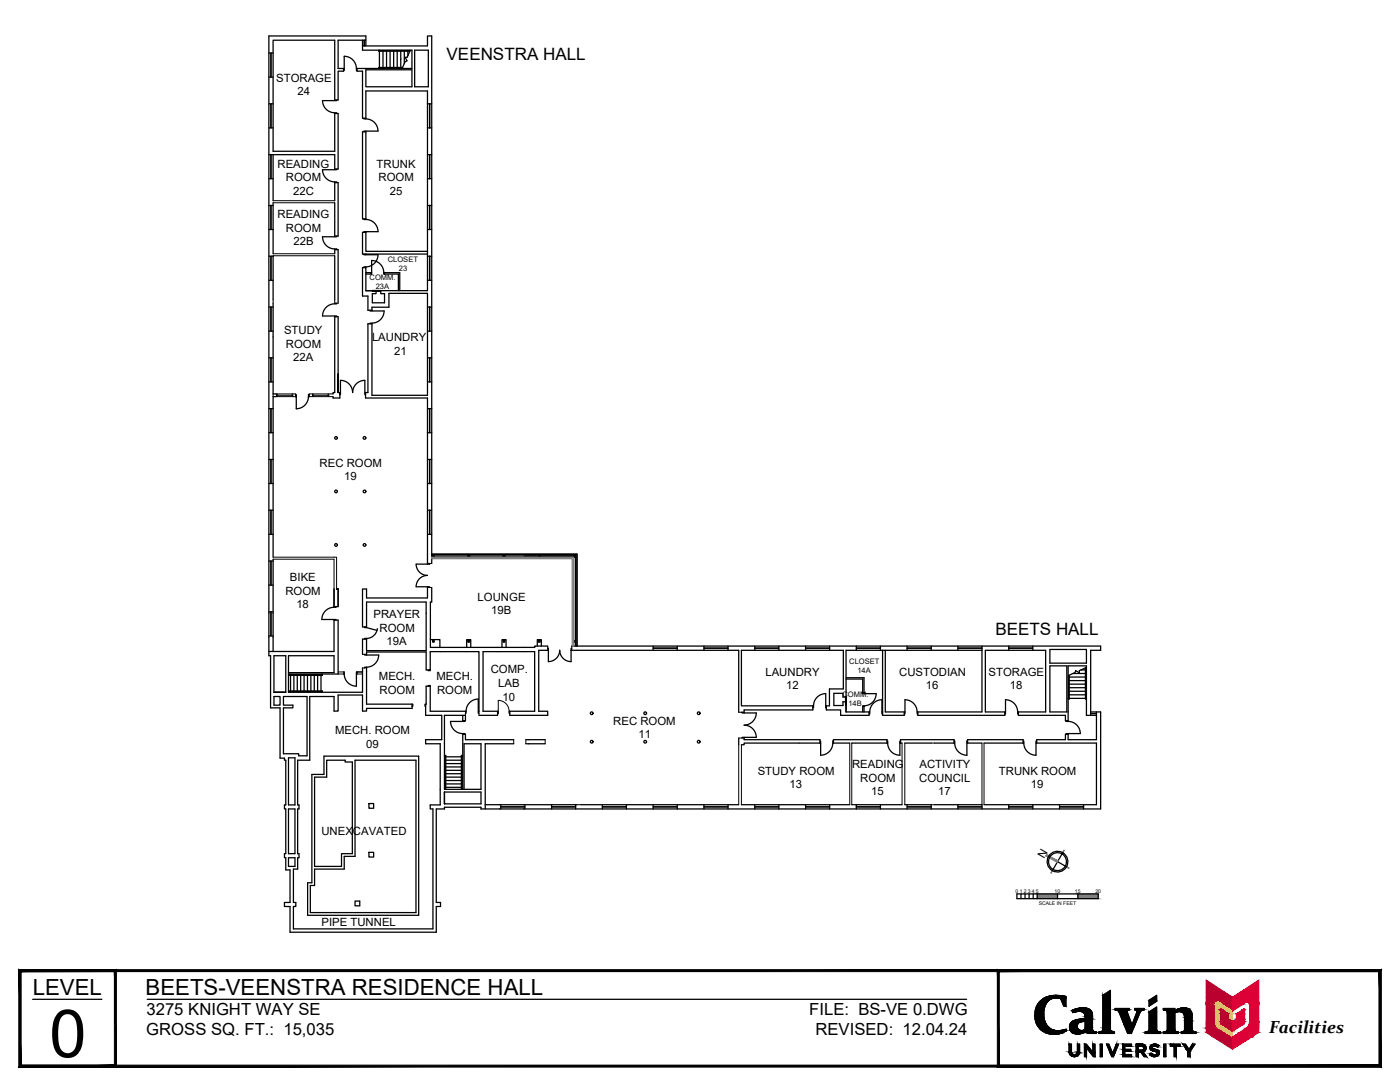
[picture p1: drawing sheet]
<svg xmlns="http://www.w3.org/2000/svg" width="279mm" height="216mm" viewBox="0 0 279 216" stroke-linecap="round" stroke-linejoin="round" font-family="sans-serif">
<defs><g id="words">
<text font-size="13.3" x="9.9" y="211">0</text>
<g font-size="4.4">
<text x="6.5" y="198.5">LEVEL</text>
<text x="29.1" y="198.5">BEETS-VEENSTRA RESIDENCE HALL</text>
</g>
<text font-size="3.5" x="253.3" y="206.2">Facilities</text>
<g font-size="3.4">
<text x="89.1" y="11.9">VEENSTRA HALL</text>
<text x="198.7" y="126.7">BEETS HALL</text>
</g>
<g font-size="3.3">
<text x="29.2" y="202.5">3275 KNIGHT WAY SE</text>
<text x="161.5" y="202.5">FILE: BS-VE 0.DWG</text>
<text x="29.2" y="206.6">GROSS SQ. FT.: 15,035</text>
<text x="162.8" y="206.6">REVISED: 12.04.24</text>
</g>
<g font-size="2.3">
<text x="55.1" y="16.3">STORAGE</text>
<text x="59.4" y="19">24</text>
<text x="55.4" y="33.5">READING</text>
<text x="75.2" y="33.5">TRUNK</text>
<text x="57" y="36.2">ROOM</text>
<text x="58.5" y="38.9">22C</text>
<text x="75.6" y="36.2">ROOM</text>
<text x="77.8" y="38.9">25</text>
<text x="55.4" y="43.5">READING</text>
<text x="57" y="46.2">ROOM</text>
<text x="58.6" y="48.9">22B</text>
<text x="56.7" y="66.7">STUDY</text>
<text x="57" y="69.4">ROOM</text>
<text x="74.2" y="68">LAUNDRY</text>
<text x="78.6" y="70.7">21</text>
<text x="58.5" y="72.1">22A</text>
<text x="63.8" y="93.2">REC ROOM</text>
<text x="68.7" y="95.9">19</text>
<text x="56.9" y="118.6">ROOM</text>
<text x="57.9" y="115.9">BIKE</text>
<text x="95.3" y="119.9">LOUNGE</text>
<text x="59.1" y="121.3">18</text>
<text x="74.5" y="123.3">PRAYER</text>
<text x="98.1" y="122.6">19B</text>
<text x="75.7" y="126.1">ROOM</text>
<text x="77.1" y="128.8">19A</text>
<text x="75.6" y="135.7">MECH.</text>
<text x="87.1" y="135.7">MECH.</text>
<text x="97.9" y="134.4">COMP.</text>
<text x="99.4" y="137.1">LAB</text>
<text x="152.8" y="134.8">LAUNDRY</text>
<text x="156.9" y="137.5">12</text>
<text x="179.5" y="134.8">CUSTODIAN</text>
<text x="184.8" y="137.5">16</text>
<text x="197.3" y="134.8">STORAGE</text>
<text x="201.5" y="137.5">18</text>
<text x="75.7" y="138.5">ROOM</text>
<text x="87.2" y="138.5">ROOM</text>
<text x="100.3" y="139.8">10</text>
<text x="66.9" y="146.5">MECH. ROOM</text>
<text x="73.1" y="149.3">09</text>
<text x="122.4" y="144.6">REC ROOM</text>
<text x="127.5" y="147.3">11</text>
<text x="151.2" y="154.6">STUDY ROOM</text>
<text x="170" y="153.2">READING</text>
<text x="171.7" y="156">ROOM</text>
<text x="183.5" y="156">COUNCIL</text>
<text x="183.5" y="153.3">ACTIVITY</text>
<text x="199.3" y="154.6">TRUNK ROOM</text>
<text x="157.5" y="157.3">13</text>
<text x="173.9" y="158.7">15</text>
<text x="187.3" y="158.7">17</text>
<text x="205.7" y="157.3">19</text>
<text x="64.1" y="166.6">UNEXCAVATED</text>
<text x="208.4" y="171.3" transform="rotate(-60 208.4 171.3)">N</text>
<text x="64.2" y="184.7">PIPE TUNNEL</text>
</g>
<g font-size="1.5">
<text x="77.4" y="52.2">CLOSET</text>
<text x="73.8" y="56">COMM.</text>
<text x="75" y="57.8">23A</text>
<text x="79.6" y="54">23</text>
<text x="169.5" y="132.4">CLOSET</text>
<text x="171.1" y="134.2">14A</text>
<text x="168.1" y="139.1">COMM.</text>
<text x="169.3" y="140.9">14B</text>
</g>
<g font-size="1">
<text x="202.7" y="178.2">0</text>
<text x="203.5" y="178.2">1</text>
<text x="204.3" y="178.2">2</text>
<text x="205.1" y="178.2">3</text>
<text x="205.9" y="178.2">4</text>
<text x="206.7" y="178.2">5</text>
<text x="210.5" y="178.2">10</text>
<text x="214.5" y="178.2">15</text>
<text x="218.6" y="178.2">20</text>
<text x="207.3" y="180.6">SCALE IN FEET</text>
</g>
<g font-size=".3" fill="#808080">
<text x="91.7" y="111.5">RADIANT HEAT</text>
<text x="99" y="111.5">RADIANT HEAT</text>
<text x="106.9" y="111.5">RADIANT HEAT</text>
<text x="114.2" y="119" transform="rotate(90 114.2 119)">RADIANT HEAT</text>
</g>
</g></defs>
<!-- layer: 0 -->
<g fill="none" stroke="#000" stroke-width=".25">
<path d="M202.9 178.4h16.3v.9h-16.3zM203.8 178.4v.9M204.6 178.4v.9M205.4 178.4v.9M206.2 178.4v.9M207 178.4v.9M211.1 171.9l1.8 1.1M211.1 178.4v.9M212.1 170.1l-2.1 3.6M215.1 178.4v.9"/>
<circle cx="211" cy="171.9" r="2.07"/>
<circle cx="211" cy="171.9" r="1.79"/>
</g>
<g fill="#808080" stroke="#808080" stroke-width=".2">
<path d="M208.7 170.8l2.3 1.3 .1-.3zM208.9 170.5l2.2 1.3-2.4-1z"/>
<path d="M212.3 169.6l-.2 .6zM212.3 169.6l-.2 .6z"/>
<path d="M212.9 172.9l.4 .3zM212.8 173l.5 .2z"/>
<path d="M210 173.7l-.2 .5zM210 173.7l-.2 .5z"/>
<path d="M215.1 178.4l4.1 .9v-.9zM215.1 178.4l4.1 .9h-4.1z"/>
<path d="M207 178.4l4.1 .9v-.9zM207 178.4l4.1 .9h-4.1z"/>
</g>
<!-- layer: A-WALL-FULL -->
<g fill="none" stroke="#000" stroke-width=".25">
<path d="M53.7 10.6h.8M53.7 15.4h.8M54.1 10.6v4.8M67.2 19.9v.2h-2.8a2.43 2.43 0 0 0 2.4 2.4M68.6 13.7v.5h-1.1v5.7h-.7M68.6 13.7h.1v.4h-.1M71.1 13.7a2.43 2.43 0 0 0-2.4-2.5v2.5M71.3 13.7h-.2v.4h.2M71.3 13.7v.5h1v9.4h.7M72.3 9.2h13v-2h.9v105.2M72.3 8v2h9.9v3.7h-10.9M72.7 8v1.2"/>
<path d="M73 13.9h9.2v3.4h-9.2zM73 9.2v-2h-19.3v123.6h.3v10.4h1.9v10.1h.9v.4h.2v8.9h-.2v.8h.2v8.9h-.2v.9h.2v2.4h.9v6.5h-1.1v.8h1.1v5.1h29.2v-5.1h.8v-.8h-.8v-18.7h1.6v-.3h7.3v.3h123.7v-19.3h-2M73 8h-5.5v5.7h1.1M75.6 10v.2h6.2M75.7 10l6.2 .1M75.7 10.2v3.3M76.4 10.2v3.3M77.1 10.2v3.3M77.9 10.2v3.3M78.6 10.2v3.3M79.3 10.2v3.3M80 10.2v3.3"/>
<path d="M80.3 13.6l-4.6 .1M80.3 13.5h-4.7v.2M80.7 10.2v2.5M81.4 10.2v.9M81.9 10l-.6 1.4h-.5l.5 .7-.4 .2-.6 1.3M82.8 10h2.7v7.3h-2.7zM53.7 30.9h13.1v3M53.7 20.7h.8M53.7 25.5h.8M53.7 35.7h.8M54.1 20.7v4.8M54.1 30.9v4.8"/>
<path d="M54.5 30.9v9.1M66.8 20.1v-12.1h-12.3v22.2h12.3v-7.6M66.8 22.6v-.1h.4v.1M66.8 36.4v-.1h.4v.1M66.8 22.6h.7v11.1h-.7M66.8 36.4h.7v10.7h-.7M66.8 36.4v3.6M67.2 33.7v.2h-2.8a2.43 2.43 0 0 0 2.4 2.4M72.6 26.3v-.1h.4v.1M72.6 23.6v.1h.4v-.1M73 23.7a2.43 2.43 0 0 1 2.4 2.5h-2.4M73 23.6v-5.4h12.3v39.8h-9.3v.6h.7v1.8h-2.4v-1.8h.7v-.6h-2v-4.6h-.7v5.7h1.1v2.8h.8"/>
<path d="M73 26.3h-.7v17.4h.7M73 26.3v17.4M85.3 30.9h.9M85.3 20.7h.9M85.3 25.5h.9M85.3 35.7h.9M85.7 20.7v4.8M85.7 30.9v4.8M85.8 20.7v4.8M85.8 30.9v4.8M53.7 41h.8M53.7 45.8h.8"/>
<path d="M53.7 51.1h.8M53.7 55.9h.8M54.1 41v4.8M54.1 51.1v4.8M54.5 40.5v10.1M54.5 51v8.8M66.8 47.1v.1h-2.4a2.43 2.43 0 0 0 2.4 2.5M66.8 49.8v-.1h.4v.1M66.8 49.8h.7v10.7M66.8 40.5v6.6M66.8 49.8v.8M66.8 51v8.8"/>
<path d="M67.2 47.1v.1h-.4M72.6 46.4v-.2h.4v.2M72.6 43.7v.1h.4v-.1M72.6 50.7v.1h.4v-.1M72.6 53.4v-.1h.4v.1M73 43.8a2.43 2.43 0 0 1 2.4 2.4M73 46.4v3.8h12.3M73 50.8h2.4a2.43 2.43 0 0 1-2.4 2.5M73 46.4h-.7v4.3h13M73 46.2h2.4M73 58h1.3M74 54.4v.3"/>
<path d="M74.2 52a2.43 2.43 0 0 1 2.4 2.4M74.2 54.4v.3h-1.2M74.2 52v2.4h-1.2M74.3 58h1.6v.1h-1.6zM76.7 54.4v.3M79.5 58v-3.3h-2.9v-.3h3.2v3.6M85.3 41h.9M85.3 45.8h.9M85.3 51.1h.9M85.3 55.9h.9M85.7 41v4.8M85.7 51.1v4.8"/>
<path d="M85.8 41v4.8M85.8 51.1v4.8M53.7 61.3h.8M53.7 66.1h.8M53.7 71.4h.8M53.7 76.2h.8M54.1 61.3v4.8M54.1 71.4v4.8M54.5 60.5v18.1h.5M55 79.1h-.5v32.1M59 78.7h.1v.4h-.1h.1v2.5a2.45 2.45 0 0 0 2.5-2.5h.1h-.1v-.4h.1M66.8 60.6a2.43 2.43 0 0 0-2.4 2.5h2.4"/>
<path d="M66.8 60.5v.1h.4v-.1M66.8 63.2v-.1h.4v.1M67.5 74.6v3.7v-15.1h-.7v15.1h-.3v.3M67.5 78.3h.3v1.1h-1.3v-.3M67.8 78.3h.1v.4h-.1M70.4 78.3a2.43 2.43 0 0 0-2.5-2.4v2.4M70.4 78.3a2.43 2.43 0 0 1 2.4-2.4v2.4M73 78.3h-.2v.4h.2M73 78.3v1.1h12.3v33.2M73.8 61.9v.2h.4v-.2M73.8 64.6v-.1h.4v.1M74.2 61.9v-.6h3.4v-2.8h7.7v20.4h-11.1v-14.3"/>
<path d="M74.2 64.6h-.8v13.7h-.4M74.2 62.1h2.5M76.7 62a2.43 2.43 0 0 1-2.5 2.5M85.3 61.3h.9M85.3 66.1h.9M85.3 71.4h.9M85.3 76.2h.9M85.7 61.3v4.8M85.7 71.4v4.8M85.8 61.3v4.8M85.8 71.4v4.8M53.7 81.5h.8"/>
<path d="M53.7 86.3h.8M53.7 91.7h.8M53.7 96.5h.8M54.1 81.5v4.8M54.1 91.7v4.8M85.3 81.5h.9M85.3 86.3h.9M85.3 91.7h.9M85.3 96.5h.9M85.7 81.5v4.8M85.7 91.7v4.8M85.8 81.5v4.8"/>
<path d="M85.8 91.7v4.8M53.7 101.8h.8M53.7 106.6h.8M53.7 112h.8M53.7 116.8h.8M54.1 101.8v4.8M54.1 112v4.8M54.5 111.6v18.4M66.7 117.5v3.5M67.2 117.5h.3h-.3M67.5 117.5v3.5h-.8M85.3 117.2v-.1h.4v.1"/>
<path d="M85.3 101.8h.9M85.3 106.6h.9M85.7 112.4v.2h-2.7a2.26 2.26 0 0 0 2.3 2.2 2.24 2.24 0 0 0-2.2 2.3h2.2v2.2h-12.1v-1.8h-.9v7.6h.9v-5h11.8v9.7h-11.8v-2.3M85.7 101.8v4.8M85.8 101.8v4.8M86.2 117.2v2.9h-.3v9.1h20.8v-.3h2.6M86.2 110.9h28.7v18M86.2 110.5h28.9v18.4M86.2 110.7h28.9M53.7 122.1h.8M53.7 126.9h.8M54.1 122.1v4.8"/>
<path d="M54.7 138.1h2.3h-2.3M54.7 139h1.2v1.7h-1.2zM54.7 138.1v-7.3h2.3v7.3M56.6 139h4.7v11.8h-1.7v-.4h-3v-9.2h1.9v-.5h-1.9zM57.6 138h6.6v.1M57.6 137.9h6.7v.2M58 134.8v3.1M58.7 134.8v3.1M59.3 134.8v3.1M60 134.8v3.1M60.7 134.8v3.1M61.4 134.8v3.1"/>
<path d="M62 134.8v3.1M62.7 134.8v3.1M63.4 134.8v3.1M64.1 134.8v3.1M64.2 134.5v.1h-6.6M64.2 123.6h2.5M64.3 134.5v.3h-6.7M66.7 121.2a2.43 2.43 0 0 0-2.5 2.4M66.7 123.7v-.1h.4v.1M66.7 121v.2h.4v-.2M66.7 123.7v6.3h-13M66.7 123.7h.8v10.8h-9.9"/>
<path d="M68.6 134.1h.1v.4h-.1M68.7 134.5a2.43 2.43 0 0 0 2.4 2.4v-2.4M71.3 134.1h-.2v.4h.2M72.3 133.3v4.8h-14.7v-7.3h9.1v3.4h-9.1M72.7 125.1v.1h.5v-.1M72.7 127.5v-.1h.5v.1M72.7 130.6v.1h.5v-.1M72.7 133.3v-.2h.5v.2M73.2 127.5h-.9v3.1M73.2 125.2l2 .6M75.3 125.4a2.16 2.16 0 0 1-2.2 2M85.4 133.7v.1h.5v-.1"/>
<path d="M85.4 136.9v-.1h.5v.1M85.9 136.9h-.9l-.1 5.8h3.3v4.9h-3.3v.8h3v12.2h-2v.8h.5v23.9h-27.8v-4.4h.4v-.8h-.4v-6.7h.8v-2.2h.3v-.9h-.3v-8.9h.3v-.8h-.3v-8.9h2.4v-12.7h4.9v2.9h.8v-3.2h4.8v3.2h.9v-.5h9v-.9h-9v-7.4a2.45 2.45 0 0 0 2.4-2.4h-2.4v-.6h11.8v3.6h.9v-3.7h9.7v11.9h-.1v.4h.1M85.9 136.9v5h7.1v.4h-.1M85.9 127.6h1.9v1.6M93.1 129.2v-1.6h.8v1.6M100.2 129.2v-1.6h.8v1.6M107.2 128.9v-1.3h.8v1.3M109.3 129.3h.1v2.7M109.4 132a2.26 2.26 0 0 0 2.3-2.2 2.28 2.28 0 0 0 2.3 2.2v-2.2h33.4v12.3M109.4 129.8h-1.9v12.1h1.8v.8h-7.6v-.8M114.1 129.3h-.1v.5h.1M114.1 128.9h105.6v.9h-2v12.9"/>
<path d="M130.4 129.3h4.8M130.4 128.9v.9M135.2 128.9v.9M140.5 129.3h4.8M140.5 128.9v.9M145.3 128.9v.9M150.6 129.3h4.8M150.6 128.9v.9M155.4 128.9v.9M160.8 129.3h4.8M160.8 128.9v.9M165.6 128.9v.9"/>
<path d="M168.8 139.1h.1v1.7h-.1zM168.9 135.5h3.3v2.8M168.9 135.2h3.5v3.1M170.9 129.3h4.8M170.9 128.9v.9M172.4 138.3v.1h2.5a2.43 2.43 0 0 1-2.5 2.4M172.4 138.3h-.2v.1h.2M175.7 128.9v.9M176.1 129.8v12.9h4.4v-.6M176.7 129.8v12.3h3.8M181 129.3h4.8M181 128.9v.9"/>
<path d="M185.8 128.9v.9M191.2 129.3h4.8M191.2 128.9v.9M196 129.8h-27.2v9.3h-.6v-.8h-1.8v2.5h1.8v-.8h.6v2.1h4.6M196 128.9v13.2h-12.8M201.3 129.3h4.8M201.3 128.9v.9M206.1 128.9v.9M209.5 132.9h3.4v9.2h-3.4zM209.5 129.6h7.3v2.7h-7.3zM213.2 134.8v4.6M213.4 134.7v4.8h-.2"/>
<path d="M213.4 135.1h3.2M213.4 135.8h3.2M213.4 136.5h3.2M213.4 137.2h3.2M213.4 137.9h3.2M213.4 138.6h3.2M213.4 139.4h3.2M214.2 134.4h2.4M215.7 133.7h.9M216.6 133.3v6.2h.2M216.8 133.2v6.2M216.8 133.2l-1.4 .6v.5l-.7-.5-.2 .4-1.3 .6"/>
<path d="M57.6 151.2h1.3v9.4h-1.3zM64.7 150.9h18.9v31.7h-22.2v-6.5h.8v-21.6h2.5zM65.2 151.7h3.7v.4h1.4v18.2h-2.1v2.6h-5.4v-17.8h2.4zM70.9 151.7h12.1v30.4h-21.1v-5.4h.9v-3.3h5.9v-2.5h2.2zM82.2 140.5h.2v.4h-.2M84.9 140.5h-.1v.4h.1M88.7 150.9h.1v6.6M88.7 158h7.3v2.4h-7.3v-2.4v2.4M88.7 150.7h.3v6.8M89 151.7h3.1M89 155.1h3.1M89 152.4h3.1"/>
<path d="M89 151h3.1M89 154.4h3.1M89 153h3.1M89 153.7h3.1M89 157.1h3.1M89 155.7h3.1M89 156.4h3.1M92.4 144l-2.5-.1a2.43 2.43 0 0 0 2.4 2.5M92.4 150.9h-.2v6.6M92.4 143.8h.5v-1.1h-4.2v14.8h7.3v-9.1h-3.4v9.1M92.4 142.7v1.3M92.4 146.5v11"/>
<path d="M92.4 150.7h-.3v6.8M92.8 143.8v.2h-.4M92.8 146.5v-.1h-.4v.1h.5v1.1h9.6M93 141.9a2.43 2.43 0 0 1 2.4-2.4l.1 2.4M99.3 141.9h.1v.4h-.1M99.3 141.9h-2.9v-11.9h10.3v11.9h-5M99.3 141.9v.8h-3.7M101.7 141.9h-.1v.4h.1M102.5 148.4h-5.7v13M104.9 147.6h3.9M104.9 148.4h3.9M147.4 147.3v1.3"/>
<path d="M148 142.1h.5M148.1 142.1v.2h.4v-.2M148.1 147.3v-.2h.4v.5h15.1v.7M148.5 142.3h2.4a2.43 2.43 0 0 1-2.4 2.4 2.45 2.45 0 0 1 2.4 2.4h-2.4M159.3 148.3h-10.8v.3h-.5M159.6 148.3h4M162.2 140.8h-14.2v-11h20.3v7.7h-2.8v3.3h-.6v.9h2.9v1h5.6v-.6M162.2 140.8h.2v.4h-.2M162.2 140.8v.9h-13.7v.4M162.4 140.8a2.43 2.43 0 0 1 2.4-2.4v2.4M163.6 148.3h.2v2.4M163.6 147.9h.2v.4"/>
<path d="M164.9 140.8h-.1v.4h.1M166.2 148.3a2.43 2.43 0 0 1-2.4 2.4M166.3 147.9h-.1v.4h.1M166.3 148.3v-.7h10.7v.7M166.3 148.3h3.3M170 148.3h.2M170.6 148.3h6.4M172.2 140.8h.2v.2h-.2zM172.2 141v1.1M172.4 141v1.1M173.4 142.1h.2v.4h-.2M173.6 142.1a2.43 2.43 0 0 1 2.4-2.5v2.5"/>
<path d="M176.1 142.1h-.1v.4h.1M177 147.9h.2v.4h-.2M177.2 148.3a2.43 2.43 0 0 0 2.4 2.4M179.6 148.3h.4M179.6 148.3v2.4M179.7 147.9h-.1v.4M179.7 148.3v-.7h10.7v.7M180.5 142.1h.1v.4h-.1M180.6 148.3h5.2M183 142.1a2.43 2.43 0 0 0-2.4-2.5v2.5M183.2 142.1v.6h17.3v-.6h-3.9v-12.3h12.1v12.3h-5.5M183.2 142.1h-.2v.4h.2"/>
<path d="M186.5 148.3h3.9M190.4 147.9h.1v.4h-.1M190.5 148.3a2.43 2.43 0 0 0 2.5 2.4M193 148.3h3M193.1 147.9h-.1v2.8M193.1 148.3v-.7h11.1v.7M196.4 148.3h7.8M200.5 142.1h.2v.4h-.2M203.1 142.1a2.43 2.43 0 0 0-2.4-2.5v2.5M203.2 142.1h-.1v.4h.1M203.2 142.1v.6h9.4v1.1h.6M204.2 147.9h.1v.4h-.1"/>
<path d="M204.3 148.3a2.43 2.43 0 0 0 2.5 2.4M206.8 148.3v2.4M206.9 147.9h-.1v.4h.1M206.9 148.3h11.9v12.3h-22.4M212.8 146.5v-.1h.4v.1M212.8 143.8v.2h.4v-.2M213.2 143.9a2.43 2.43 0 0 1 2.4 2.5h-2.4M213.2 146.5h-.6v1.1h-5.7v.7M217.7 142.4h1.1M218.8 142.1v5.5h-5.6v-1.1M218.8 142.7h-2v-9.8h-3.6v10.9M57.6 161.4h1.3v8.9h-1.3z"/>
<path d="M57.6 171.2h1.3v1.7h-1.3zM70.9 179.8h.9v.9h-.9zM73.6 160.3h1v1h-1zM73.6 170.1h1v.9h-1zM96.8 160.6h18.4M99.9 161h4.8M99.9 160.6v.8M104.7 160.6v.8M110.1 161h4.8M110.1 160.6v.8M114.9 160.6v.8M116 160.6h31.4"/>
<path d="M120.2 161h4.8M120.2 160.6v.8M125 160.6v.8M130.4 161h4.8M130.4 160.6v.8M135.2 160.6v.8M140.5 161h4.8M140.5 160.6v.8M145.3 160.6v.8M148 160.6h11.3M150.6 161h4.8M150.6 160.6v.8"/>
<path d="M155.4 160.6v.8M159.6 160.6h10M160.8 161h4.8M160.8 160.6v.8M165.6 160.6v.8M170 160.6h.2M170.6 160.6h9.4M170.9 161h4.8M170.9 160.6v.8M175.7 160.6v.8M180.6 160.6h5.2v.8M181 161h4.8"/>
<path d="M181 160.6v.8M186.5 160.6h9.5v.8M191.2 161h4.8M191.2 160.6v.8M201.3 161h4.8M201.3 160.6v.8M206.1 160.6v.8M211.5 161h4.7M211.5 160.6v.8M216.2 160.6v.8"/>
<circle cx="67.1" cy="87.4" r=".27"/>
<circle cx="67.1" cy="98.1" r=".27"/>
<circle cx="72.7" cy="98.1" r=".27"/>
<circle cx="72.7" cy="87.4" r=".27"/>
<circle cx="67.1" cy="108.7" r=".27"/>
<circle cx="72.7" cy="108.7" r=".27"/>
<circle cx="118.1" cy="142.3" r=".27"/>
<circle cx="118.1" cy="148" r=".27"/>
<circle cx="128.8" cy="148" r=".27"/>
<circle cx="128.8" cy="142.3" r=".27"/>
<circle cx="139.4" cy="142.3" r=".27"/>
<circle cx="139.4" cy="148" r=".27"/>
</g>
<g fill="none" stroke="#000" stroke-width=".2">
<path d="M54.5 59.8v.7M54.5 50.6h12.3M54.5 51h12.3M54.5 40.5h12.3M54.5 40h12.3M66.8 59.8v.7h.7M54.5 78.6v.5M55 78.6h4v.5M55 79.1h4.1M55.2 78.6v.5M55.3 78.6v.5M55.3 78.9h3"/>
<path d="M58.3 78.6v.5M58.4 78.6v.5M61.6 79.1h4.9M62.4 78.6v.5M62.5 78.6v.5M62.5 78.9h3M65.5 78.6v.5M65.6 78.6v.5M66.5 78.6h-4.8v.5M54.5 111.2h12.7v6.3h.3M54.5 111.6h12.2v5.9M85.3 112.4h.9"/>
<path d="M85.3 117.2h.9M67.5 134.5h1.2M67.5 134.1h1.2M71.1 134.5h1.2M72.3 134.1h-1v.4M72.3 130.6h.9M73.2 133.3h-.9v.8h-1.2M109.3 128.9v.9M114.1 128.9v.9M92.9 141.9v.8M95.6 141.9v.8M101.6 141.9a2.16 2.16 0 0 0-2.2-2.1v2.1"/>
<path d="M102.5 147.6v.8M104.9 147.6v.8M108.8 147.6v.8M147.4 148.6v12M147.4 147.3h1.1M147.4 142.1h.6M148 148.6v12M159.3 148.3h.3M169.6 148.3v12.3M170 148.3v12.3M170.2 148.3h.4M180 148.3v12.3"/>
<path d="M180.6 148.3v12.3M185.8 148.3h.7M196 148.3v12.3M196.4 148.3v12.3M115.2 160.6h.8M159.3 160.6h.3M170.2 160.6h.4M185.8 160.6h.7"/>
</g>
<!-- layer: S-FNDN-WALL -->
<path d="M86.2 111.2h28.3v17.7" fill="none" stroke="#000" stroke-width=".25"/>
<!-- layer: S-COLS -->
<g fill="none" stroke="#000" stroke-width=".25">
<path d="M86.3 110.9h.4v.3h-.4M86.3 111h.4v.2h-.4zM93.3 110.9h.4v.3h-.4zM93.4 111h.3v.2h-.3M100.4 110.9h.4v.3h-.4zM100.4 111h.4v.2h-.4zM104.6 110.9h2.5M107.5 111h.3v.2h-.3zM107.8 110.9v.3h-.4v-.3h2.4M109.9 110.9h2.5M112.6 110.9h1.9M114.5 110.9h.4v.3h-.4z"/>
<path d="M114.5 111h.4v.2h-.4zM86.4 127.8h.2v.3h-.2zM93.4 127.8h.3v.3h-.3zM100.5 127.8h.2v.3h-.2zM107.5 127.8h.3v.3h-.3zM107.5 127.8h.2v.3h-.2zM114.5 127.8h.3v.3h-.3zM114.6 127.8h.2v.3h-.2z"/>
</g>
<!-- layer: M-HVAC -->
<path d="M86.2 111.2h28.3v17.7h-.3v-17.4h-28z" fill="none" stroke="#808080" stroke-width=".25"/>
<!-- layer: A-TITL -->
<g fill="#000" stroke="#000" stroke-width=".2">
<path d="M210.5 198.6h.3zM220.1 198.6l1.5-1v1zM229.3 199.6h1.5v.2zM229.3 199.6l1.5-1v1zM210 206.4h.8zM212.5 205.5h.3zM214.1 202h.2zM214.2 210.8h.5zM214.8 210.4h.5zM214.9 206.3h.5zM216 201.9h1.9zM216 201.1h.4z"/>
<path d="M216.7 206h2.1zM220 205.7h1.7zM220.1 205.6h1.5zM229.2 205.8h1.7zM229.2 205.7h1.7zM230.3 208.4h.4zM230.8 210h.5zM229.3 201.9l1.5-1v1zM234.5 201.7h3.1zM236.2 201.1h.3z"/>
<path d="M207.5 199.9l1.5 .1 .1-.1zM207.5 199.9l1.5 .1h-1.6z"/>
<path d="M207.6 199.8h1.5zM207.5 199.9h1.6z"/>
<path d="M207.7 199.7l1.4 .1 .2-.1zM207.7 199.7l1.4 .1h-1.5z"/>
<path d="M207.8 199.6h1.5zM207.7 199.7h1.6z"/>
<path d="M208 199.5l1.3 .1 .2-.1zM207.8 199.6l.2-.1 1.3 .1z"/>
<path d="M208 199.4h1.6zM208 199.5h1.5z"/>
<path d="M208.1 199.3h1.7zM208 199.4h1.6z"/>
<path d="M208.3 199.2l1.5 .1 .2-.1zM208.1 199.3l.2-.1 1.5 .1z"/>
<path d="M208.3 199.2h1.8zM208.3 199.2h1.7z"/>
<path d="M208.4 199.2h1.9zM208.3 199.2h1.8z"/>
<path d="M208.5 199.1h2zM208.4 199.2h1.9z"/>
<path d="M208.5 199.1h2.3zM208.5 199.1h2.3z"/>
<path d="M208.5 199.1h2.3zM208.5 199.1h2z"/>
<path d="M210.8 199.1h1.9zM210.8 199.1h1.9z"/>
<path d="M210.5 198.6h.8zM210.2 198.6h1.1z"/>
<path d="M210.2 198.6h1.1zM210.2 198.6h1.1z"/>
<path d="M210.2 198.6l1.5 .1zM210 198.7h1.7z"/>
<path d="M210 198.7h1.8zM209.9 198.7h1.9z"/>
<path d="M209.9 198.7h2.3zM209.6 198.7h2.6z"/>
<path d="M209.6 198.7l2.8 .1zM209.5 198.8h2.9z"/>
<path d="M209.5 198.8h3.2zM209.2 198.8h3.5z"/>
<path d="M209.2 198.8l3.5 .1zM209.1 198.9h3.6z"/>
<path d="M209.1 198.9h3.6zM209.1 198.9h3.6z"/>
<path d="M209.1 198.9l3.6 .1zM208.8 199h3.9z"/>
<path d="M208.8 199l3.9 .1v-.1zM208.6 199.1l.2-.1 3.9 .1z"/>
<path d="M208.6 199.1h4.1zM208.5 199.1h4.2z"/>
<path d="M210.8 199.1l1.9 .1zM210.8 199.1l1.9 .1z"/>
<path d="M211.1 199.2h1.6zM211.1 199.2h1.6z"/>
<path d="M211.4 199.2l1.3 .1zM211.4 199.2l1.3 .1z"/>
<path d="M211.7 199.3l1 1.5v-1.5zM211.7 199.3l1 1.5h-.4z"/>
<path d="M220.1 198.6l1.5 6.3v-6.3zM220.1 198.6l1.5 6.3h-1.5z"/>
<path d="M229.3 199.6v.2h1.5zM229.3 199.8h1.5l-1.5 1z"/>
<path d="M3.8 212.9l271.4-.4h-271zM3.8 212.9l271.4-.4 .4 .4zM275.2 193.9v18.6l.4 .4zM275.2 193.9l.4-.4v19.4zM4.2 193.9h271l.4-.4zM3.8 193.5h271.8l-271.4 .4zM3.8 193.5l.4 19v-18.6zM3.8 193.5l.4 19-.4 .4z"/>
<path d="M3.8 212.9l19-.4h-18.6zM3.8 212.9l19-.4 .4 .4zM22.8 193.9v18.6l.4 .4zM22.8 193.9l.4-.4v19.4zM4.2 193.9h18.6l.4-.4zM3.8 193.5h19.4l-19 .4zM3.8 193.5l.4 19v-18.6zM3.8 193.5l.4 19-.4 .4z"/>
<path d="M199.4 212.5l-.4 .4 76.2-.4zM199 212.9l76.2-.4 .4 .4zM275.2 193.9v18.6l.4 .4zM275.2 193.9l.4-.4v19.4zM199.4 193.9h75.8l.4-.4zM199 193.5h76.6l-76.2 .4zM199 193.5l.4 19v-18.6zM199 193.5l.4 19-.4 .4z"/>
<path d="M206.6 201.9l1.7 .2v-.2zM206.6 201.9l1.7 .2h-1.7z"/>
<path d="M206.6 202.1l1.7 .2v-.2zM206.6 202.1l1.7 .2h-1.8z"/>
<path d="M206.5 202.3l1.8 .2v-.2zM206.5 202.3l1.8 .2h-1.8z"/>
<path d="M206.5 202.5l1.8 .1v-.1zM206.5 202.5l1.8 .1h-1.8z"/>
<path d="M206.5 202.6l1.8 .3v-.3zM206.5 202.6l1.8 .3h-1.8z"/>
<path d="M206.5 202.9l1.9 .1-.1-.1zM206.5 202.9l1.9 .1h-1.9z"/>
<path d="M206.6 201.7l1.7 .2v-.2zM206.6 201.7l1.7 .2h-1.7z"/>
<path d="M206.5 203l1.9 .2v-.2zM206.5 203l1.9 .2h-1.8z"/>
<path d="M206.6 201.5l1.7 .2 .1-.2zM206.6 201.5l1.7 .2h-1.7z"/>
<path d="M206.7 201.4h1.7zM206.7 201.4l1.7 .1z"/>
<path d="M206.6 203.2l1.8 .2v-.2zM206.6 203.2l1.8 .2h-1.8z"/>
<path d="M206.6 203.4l1.9 .2-.1-.2zM206.6 203.4l1.9 .2h-1.8z"/>
<path d="M206.7 201.2l1.7 .2v-.2zM206.7 201.2l1.7 .2h-1.7z"/>
<path d="M206.8 201.1h1.6zM206.8 201.1l1.6 .1z"/>
<path d="M206.7 203.6l1.8 .2v-.2zM206.7 203.6l1.8 .2h-1.8z"/>
<path d="M206.8 200.9l1.6 .2 .1-.2zM206.8 200.9l1.6 .2h-1.6z"/>
<path d="M206.7 203.8l1.9 .1-.1-.1zM206.7 203.8l1.9 .1h-1.9z"/>
<path d="M206.9 200.8l1.6 .1v-.1zM206.9 200.8l1.6 .1h-1.7z"/>
<path d="M206.7 203.9l2 .2-.1-.2zM206.7 203.9l2 .2h-1.9z"/>
<path d="M207 200.6l1.5 .2 .1-.2zM207 200.6l1.5 .2h-1.6z"/>
<path d="M207 200.5h1.7zM207 200.5l1.6 .1z"/>
<path d="M206.8 204.1l1.9 .1zM206.8 204.1l1.9 .1z"/>
<path d="M206.8 204.2l2 .1-.1-.1zM206.8 204.2l2 .1h-1.9z"/>
<path d="M207.2 200.3l1.5 .2 .1-.2zM207.2 200.3l1.5 .2h-1.7z"/>
<path d="M206.9 204.3l2 .2-.1-.2zM206.9 204.3l2 .2h-1.9z"/>
<path d="M207.2 200.3h1.6zM207.2 200.3h1.6z"/>
<path d="M207 204.5l1.9 .1zM207 204.5l1.9 .1z"/>
<path d="M207 204.6l2.1 .2-.2-.2zM207 204.6l2.1 .2h-2z"/>
<path d="M207.3 200.1l1.5 .2 .1-.2zM207.3 200.1l1.5 .2h-1.6z"/>
<path d="M207.4 200h1.6zM207.4 200l1.5 .1z"/>
<path d="M207.1 204.8h2zM207.1 204.8h2z"/>
<path d="M207.1 204.8l2.2 .2-.2-.2zM207.1 204.8l2.2 .2h-2z"/>
<path d="M207.3 205l2.1 .1zM207.3 205l2.1 .1z"/>
<path d="M207.4 205.1l2.1 .1zM207.4 205.1l2.1 .1z"/>
<path d="M207.4 205.2l2.4 .1-.3-.1zM207.4 205.2l2.4 .1h-2.2z"/>
<path d="M207.6 205.3h2.2zM207.6 205.3h2.2z"/>
<path d="M207.6 205.3l2.4 .2-.2-.2zM207.6 205.3l2.4 .2h-2.3z"/>
<path d="M210 206.4h.7zM210.1 206.4h.6z"/>
<path d="M207.7 205.5h2.6zM207.7 205.5h2.6z"/>
<path d="M207.8 205.5l2.6 .1zM207.8 205.5l2.6 .1z"/>
<path d="M207.9 205.6h2.7zM207.9 205.6h2.7z"/>
<path d="M207.9 205.6l3 .1zM207.9 205.6l3 .1z"/>
<path d="M208 205.7h3.2zM208 205.7h3.2z"/>
<path d="M209.8 206.3h1.3zM209.8 206.3l1 .1z"/>
<path d="M209.6 206.3h1.6zM209.6 206.3h1.5z"/>
<path d="M209.4 206.3h2zM209.4 206.3h1.8z"/>
<path d="M209.2 206.2h2.4zM209.2 206.2l2.2 .1z"/>
<path d="M209.1 206.2h2.6zM209.1 206.2h2.5z"/>
<path d="M208.8 206.1h3.1zM208.8 206.1l2.9 .1z"/>
<path d="M208.8 206.1h3.2zM208.8 206.1h3.1z"/>
<path d="M208.5 206l3.5 .1 .3-.1zM208.5 206l3.5 .1h-3.2z"/>
<path d="M208.2 205.8l4.1 .2 .3-.2zM208.2 205.8l4.1 .2h-3.8zM208.5 206h3.8zM208.5 206h3.8z"/>
<path d="M208.2 205.8h4.4zM208.2 205.8h4.4z"/>
<path d="M212.5 205.5h.3zM212.2 205.5h.6z"/>
<path d="M212.2 205.5l.6 .1zM212 205.6h.8z"/>
<path d="M212 205.6h.8zM211.6 205.6h1.2z"/>
<path d="M211.6 205.6l1.2 .1zM211.2 205.7h1.6z"/>
<path d="M211.2 205.7h1.6zM211.2 205.7h1.6z"/>
<path d="M208 205.7l4.6 .1 .2-.1zM208 205.7l4.6 .1h-4.4z"/>
<path d="M213.4 208.3l.4 1.6v-1.6zM213.4 208.3l.4 1.6h-.4z"/>
<path d="M213.4 209.9h.4zM213.4 209.9h.4z"/>
<path d="M213.4 209.9l.4 .1zM213.4 209.9l.4 .1z"/>
<path d="M213.4 210l.5 .1zM213.4 210l.5 .1z"/>
<path d="M213.4 210.1h.5zM213.4 210.1h.5z"/>
<path d="M213.4 210.1l.6 .1zM213.4 210.1l.6 .1z"/>
<path d="M213.5 210.2l.5 .1zM213.5 210.2l.5 .1z"/>
<path d="M213.5 210.3h.5zM213.5 210.3h.5z"/>
<path d="M213.5 210.3l.6 .1zM213.5 210.3l.6 .1z"/>
<path d="M213.5 210.4h.7zM213.5 210.4h.7z"/>
<path d="M214.2 210.8h.3zM214.3 210.8h.2z"/>
<path d="M213.6 210.4h.7zM213.6 210.4h.7z"/>
<path d="M213.6 210.4l.8 .1zM213.6 210.4l.8 .1z"/>
<path d="M213.6 210.5h.8zM213.6 210.5h.8z"/>
<path d="M214.1 202h.3zM214.1 202h.2z"/>
<path d="M214 201.9h.7zM214 201.9l.4 .1z"/>
<path d="M214.1 210.8h.6zM214.1 210.8h.6z"/>
<path d="M214 210.8h.9zM214 210.8h.7z"/>
<path d="M214.9 206.3h.4zM215 206.3h.3z"/>
<path d="M213.9 210.7h1zM213.9 210.7l1 .1z"/>
<path d="M213.5 204.7h1.5zM213.5 204.7h1.5z"/>
<path d="M213.5 204.7l1.5 .2v-.2zM213.5 204.7l1.5 .2h-1.5zM213.5 204.9h1.5zM213.5 204.9h1.5z"/>
<path d="M213.5 204.9l1.5 .2v-.2zM213.5 204.9l1.5 .2h-1.5z"/>
<path d="M215 210h.5zM215 210h.5z"/>
<path d="M213.5 204.5l1.5 .2v-.2zM213.5 204.5l1.5 .2h-1.5z"/>
<path d="M213.5 204.5h1.5zM213.5 204.5h1.5z"/>
<path d="M213.8 210.7h1.2zM213.8 210.7h1.1z"/>
<path d="M213.5 205.1h1.6zM213.5 205.1h1.6z"/>
<path d="M213.5 205.1l1.6 .1v-.1zM213.5 205.1l1.6 .1h-1.6z"/>
<path d="M214 201.8h1.1zM214 201.8l.7 .1z"/>
<path d="M213.6 204.4h1.5zM213.6 204.4h1.5z"/>
<path d="M213.6 204.4l1.4 .1 .1-.1zM213.6 204.4l1.4 .1h-1.5z"/>
<path d="M213.7 210.6h1.4zM213.7 210.6l1.3 .1z"/>
<path d="M213.5 205.2l1.6 .1zM213.5 205.2l1.6 .1z"/>
<path d="M213.5 205.3h1.7zM213.5 205.3h1.7z"/>
<path d="M213.6 204.3h1.5zM213.6 204.3l1.5 .1h-1.5z"/>
<path d="M213.6 204.2h1.6zM213.6 204.2l1.5 .1z"/>
<path d="M213.5 205.3l1.7 .1zM213.5 205.3l1.7 .1z"/>
<path d="M213.7 210.5h1.5zM213.7 210.5l1.4 .1z"/>
<path d="M213.7 204.2h1.5zM213.7 204.2h1.5z"/>
<path d="M213.5 205.4h1.8zM213.5 205.4h1.8z"/>
<path d="M213.6 210.5h1.6zM213.6 210.5h1.6z"/>
<path d="M214.5 210.4h.7zM214.4 210.5h.8z"/>
<path d="M213.5 205.4l1.8 .1zM213.5 205.4l1.8 .1z"/>
<path d="M214.7 210.4h.6zM214.5 210.4h.7z"/>
<path d="M213.7 204.1h1.6zM213.7 204.1l1.5 .1z"/>
<path d="M214.7 210.4h.6zM214.7 210.4h.6z"/>
<path d="M213.8 204.1h1.5zM213.8 204.1h1.5z"/>
<path d="M213.6 205.5h1.8zM213.6 205.5h1.8z"/>
<path d="M214.8 210.3h.5zM214.8 210.4h.5zM214.7 210.4h.6z"/>
<path d="M213.8 204h1.6zM213.8 204.1h1.5z"/>
<path d="M213.6 205.5h1.8zM213.6 205.5h1.8z"/>
<path d="M214.9 210.2h.5zM214.9 210.2l.4 .1h-.5z"/>
<path d="M214.9 210.2h.5zM214.9 210.2h.5z"/>
<path d="M214 201.8h1.4zM214 201.8h1.1z"/>
<path d="M215 210.1h.4zM215 210.1l.4 .1z"/>
<path d="M213.6 205.5l1.9 .1zM213.6 205.5l1.9 .1z"/>
<path d="M215 208.3l.5 1.6v-1.6zM215 208.3l.5 1.6h-.5z"/>
<path d="M215 209.9l.5 .1v-.1zM215 209.9l.5 .1h-.5z"/>
<path d="M215 210l.4 .1 .1-.1zM215 210l.4 .1h-.4z"/>
<path d="M214.7 206.3h.8zM214.7 206.3h.7z"/>
<path d="M214.7 206.3h.8zM214.7 206.3h.8z"/>
<path d="M213.6 205.6h2.1zM213.6 205.6h2.1z"/>
<path d="M213.9 204h1.7zM213.9 204h1.5h-1.6z"/>
<path d="M213.9 203.9h1.7zM213.9 203.9l1.7 .1z"/>
<path d="M214.5 206.2h1.2zM214.5 206.2l1 .1z"/>
<path d="M213.9 203.9h1.8zM213.9 203.9h1.7z"/>
<path d="M213.6 205.6h2.2zM213.6 205.6h2.2z"/>
<path d="M213.6 205.6h2.3zM213.6 205.6h2.3z"/>
<path d="M214.4 206.2h1.4zM214.4 206.2h1.3z"/>
<path d="M214.3 206.2h1.6zM214.3 206.2h1.5z"/>
<path d="M214 203.9h1.9zM213.9 203.9h1.8z"/>
<path d="M214.2 206.1h1.8zM214.2 206.1l1.7 .1z"/>
<path d="M214.1 206.1h2zM214.1 206.1h1.9z"/>
<path d="M214 206.1h2.2zM214 206.1h2.1z"/>
<path d="M214 203.8h2.2zM214 203.9h1.9z"/>
<path d="M213.9 206h2.4zM213.9 206h2.4z"/>
<path d="M213.9 206h2.4zM213.9 206l2.3 .1z"/>
<path d="M216 201.1h.5zM215.8 201.1h.7z"/>
<path d="M215.8 201.1h.8zM215.7 201.1h.9z"/>
<path d="M213.8 205.9h2.7zM213.8 205.9l2.5 .1z"/>
<path d="M214 203.8h2.6zM214 203.8h2.2z"/>
<path d="M215.7 201.1l1.1 .1zM215.4 201.2h1.4zM215.4 201.2h1.4zM215.4 201.2h1.4z"/>
<path d="M213.7 205.8h2.9zM213.7 205.8l2.8 .1z"/>
<path d="M215.4 201.2h1.6zM215.2 201.2h1.8z"/>
<path d="M216.4 208.3l1 .8-.6-.8zM216.4 208.3l1 .8h-1z"/>
<path d="M216.4 209.1l.4 1.8v-1.8zM216.4 209.1l.4 1.8h-.4z"/>
<path d="M215.2 201.2h1.8zM215.1 201.2h1.9z"/>
<path d="M215.1 201.2l2.1 .1zM214.9 201.3h2.3z"/>
<path d="M214.9 201.3h2.4zM214.7 201.3h2.6z"/>
<path d="M214.7 201.3l2.7 .1zM214.5 201.4h2.9z"/>
<path d="M216.8 209.1l1.3 .9-.7-.9zM216.8 209.1l1.3 .9h-.5z"/>
<path d="M214.5 201.4l3 .1zM214.3 201.5h3.2z"/>
<path d="M214.3 201.5h3.3zM214.2 201.5h3.4z"/>
<path d="M214.2 201.5l3.5 .1zM214 201.6h3.7z"/>
<path d="M214 201.6h3.7zM214 201.6h3.7z"/>
<path d="M214 201.6l3.8 .2-.1-.2zM214 201.6l3.8 .2h-3.8z"/>
<path d="M214 201.8h3.8zM214 201.8h3.8z"/>
<path d="M215.4 201.8h2.4zM215.4 201.8h2.4z"/>
<path d="M215.6 201.8l2.2 .1zM215.6 201.8l2.2 .1z"/>
<path d="M215.9 201.9h2zM215.9 201.9h2zM216 201.9h1.9z"/>
<path d="M216 201.9l1.9 .1zM216 201.9l1.9 .1z"/>
<path d="M216.2 202l1.7 .1zM216.2 202l1.7 .1z"/>
<path d="M216.3 202.1h1.6zM216.3 202.1h1.6z"/>
<path d="M216.3 202.1l1.7 .1-.1-.1zM216.3 202.1l1.7 .1h-1.6z"/>
<path d="M216.4 202.2h1.6zM216.4 202.2h1.6z"/>
<path d="M216.4 202.2l1.6 .1v-.1zM216.4 202.2l1.6 .1h-1.5z"/>
<path d="M216.5 202.3l1.5 .1zM216.5 202.3l1.5 .1z"/>
<path d="M216.5 205.2l1.5 .2v-.2zM216.5 205.2l1.5 .2h-1.5z"/>
<path d="M216.5 202.4l1.5 .1zM216.5 202.4l1.5 .1z"/>
<path d="M216.5 202.5l1.5 .2v-.2zM216.5 202.5l1.5 .2h-1.5z"/>
<path d="M216.5 205l1.5 .2v-.2zM216.5 205l1.5 .2h-1.5z"/>
<path d="M215.8 203.3l2.2 .1zM215.5 203.4h2.5z"/>
<path d="M215.5 203.4h2.5zM215.2 203.4h2.8z"/>
<path d="M215.2 203.4l2.8 .1zM214.9 203.5h3.1z"/>
<path d="M214.9 203.5h3.1zM214.7 203.5h3.3z"/>
<path d="M214.7 203.5l3.3 .1zM214.4 203.6h3.6z"/>
<path d="M214.4 203.6l3.6 .1v-.1zM214.2 203.7l.2-.1 3.6 .1z"/>
<path d="M214.2 203.7l3.8 .1zM214 203.8h4z"/>
<path d="M214 203.8h4zM214 203.8h4z"/>
<path d="M216.6 203.8l1.4 1.2v-1.2zM216.6 203.8l1.4 1.2h-1.5z"/>
<path d="M216.5 205.4h1.5zM216.5 205.4h1.5z"/>
<path d="M216.5 202.7l1.5 .1zM216.5 202.7l1.5 .1z"/>
<path d="M216.6 202.8l1.4 .1v-.1zM216.6 202.8l1.4 .1h-1.4z"/>
<path d="M216.6 202.9l1.4 .4v-.4zM216.6 202.9l1.4 .4h-1.4z"/>
<path d="M216.6 203.3h1.4zM216.2 203.3h1.8z"/>
<path d="M216.2 203.3h1.8zM215.8 203.3h2.2z"/>
<path d="M216.5 205.4l1.5 .1zM216.5 205.5h1.5z"/>
<path d="M216.5 205.5h1.6zM216.4 205.5h1.7z"/>
<path d="M216.4 205.5l1.7 .1zM216.3 205.6h1.8z"/>
<path d="M216.3 205.6h1.8zM216.2 205.6h1.9z"/>
<path d="M216.2 205.6h1.9zM216.1 205.6h2z"/>
<path d="M216.1 205.6h2zM216 205.6h2.1z"/>
<path d="M216 205.6h2.1zM215.9 205.6h2.2z"/>
<path d="M213.6 205.6h4.5zM213.6 205.6h4.5z"/>
<path d="M213.6 205.6l4.6 .1zM213.6 205.6l4.6 .1z"/>
<path d="M213.7 205.7h4.5zM213.7 205.7h4.5z"/>
<path d="M213.7 205.7h4.5zM213.7 205.7h4.5z"/>
<path d="M213.7 205.7l4.6 .1zM213.7 205.7l4.6 .1z"/>
<path d="M216.6 205.8h1.7zM216.6 205.8h1.7z"/>
<path d="M216.6 205.8h1.8zM216.6 205.8h1.8z"/>
<path d="M216.6 205.8l1.9 .1zM216.6 205.8l1.9 .1z"/>
<path d="M216.7 205.9h1.8zM216.7 205.9h1.8z"/>
<path d="M216.7 205.9h1.9zM216.7 205.9h1.9z"/>
<path d="M218.1 208.3l.4 1.7v-1.7zM218.1 208.3l.4 1.7h-.4z"/>
<path d="M217.6 210l.9 .9v-.9zM217.6 210l.9 .9h-.3z"/>
<path d="M216.7 205.9l2.1 .1zM216.7 205.9l2.1 .1zM216.7 206h2.1z"/>
<path d="M216.7 206h2.1zM216.7 206h2.1z"/>
<path d="M216.8 206l2 .1zM216.8 206l2 .1z"/>
<path d="M217 206.1l1.8 .1zM217 206.1l1.8 .1z"/>
<path d="M217.1 206.2h1.7zM217.1 206.2h1.7z"/>
<path d="M217.3 206.2h1.5zM217.3 206.2h1.5z"/>
<path d="M219.6 208.3l.4 2.6v-2.6zM219.6 208.3l.4 2.6h-.4z"/>
<path d="M220.8 208.3l1.2 1.9-.7-1.9zM220.8 208.3l1.2 1.9h-.4z"/>
<path d="M220.1 204.9l1.5 .2v-.2zM220.1 204.9l1.5 .2h-1.5z"/>
<path d="M220.1 205.1l1.5 .5v-.5zM220.1 205.1l1.5 .5h-1.5zM220.1 205.6h1.5zM220.1 205.6h1.5z"/>
<path d="M220.1 205.6h1.5zM220.1 205.6h1.5zM220.1 205.6h1.5z"/>
<path d="M220.1 205.6l1.5 .1zM220.1 205.6l1.5 .1z"/>
<path d="M220.1 205.7h1.5zM220.1 205.7h1.5z"/>
<path d="M220.1 205.7h1.5zM220.1 205.7h1.5zM220.1 205.7h1.5zM220.1 205.7h1.5z"/>
<path d="M220.1 205.7h1.5zM220.1 205.7h1.5z"/>
<path d="M220 205.7h1.7zM220 205.7h1.7z"/>
<path d="M220 205.7h1.7zM220 205.7h1.7zM220 205.7h1.7z"/>
<path d="M220 205.7h1.7zM220 205.7h1.7zM220 205.7h1.7zM220 205.7h1.7z"/>
<path d="M220 205.7l1.7 .1zM220 205.8h1.7z"/>
<path d="M220 205.8h1.7zM220 205.8h1.7z"/>
<path d="M220 205.8h1.7zM220 205.8h1.7z"/>
<path d="M220 205.8h1.8zM220 205.8h1.8z"/>
<path d="M220 205.8l2.4 .2-.6-.2zM219.3 206l.7-.2 2.4 .2z"/>
<path d="M219.3 206l3.1 .2v-.2zM219.3 206l3.1 .2h-3.1z"/>
<path d="M221.6 210.2l.6 .7 .3-.7zM221.6 210.2l.6 .7h-.3z"/>
<path d="M222.8 208.3l-.3 1.9 .7-1.9zM222.8 208.3l-.3 1.9h-.5z"/>
<path d="M224 208.8l.5 .6v-.6zM224 208.8l.5 .6h-.5z"/>
<path d="M224 209.8l.5 .6v-.6zM224 209.8l.5 .6h-.5z"/>
<path d="M223.1 201.6h1.8zM223.1 201.6h1.8z"/>
<path d="M223.1 201.6l1.8 .1zM223.1 201.6l1.8 .1z"/>
<path d="M223.1 201.7h1.8zM223.1 201.7h1.8z"/>
<path d="M223.2 201.7h1.7zM223.2 201.7h1.7z"/>
<path d="M223.2 201.7l1.7 .1zM223.2 201.7l1.7 .1z"/>
<path d="M223 201.6h1.9zM223 201.6h1.9z"/>
<path d="M223.3 201.8h1.6zM223.3 201.8h1.6z"/>
<path d="M223.3 201.8l1.6 .1zM223.3 201.8l1.6 .1z"/>
<path d="M223.3 201.9l2.6 2.6-1-2.6zM223.3 201.9l2.6 2.6h-1.5z"/>
<path d="M222.5 201.2l2.9 .3v-.3zM222.5 201.2l2.9 .3h-2.9z"/>
<path d="M222.5 201.5l2.4 .1 .5-.1zM222.5 201.5l2.4 .1h-1.9z"/>
<path d="M224 209.4l1.7 .4v-.4zM224 209.4l1.7 .4h-1.7z"/>
<path d="M224 208.3l1.8 .5v-.5zM224 208.3l1.8 .5h-1.8z"/>
<path d="M224 210.4l1.8 .5v-.5zM224 210.4l1.8 .5h-1.8z"/>
<path d="M224.4 204.5l1.4 1.7 .7-1.7zM224.4 204.5l1.4 1.7h-.8z"/>
<path d="M226.7 208.8l.5 .8v-.8zM226.7 208.8l.5 .8h-.5z"/>
<path d="M226.7 210l.5 .9v-.9zM226.7 210l.5 .9h-.5z"/>
<path d="M226.9 201.9l-.4 2.6 1.1-2.6zM226.9 201.9l-.4 2.6h-.6z"/>
<path d="M226.9 201.8h.7zM226.9 201.8l.7 .1z"/>
<path d="M227 201.8h.6zM227 201.8h.6z"/>
<path d="M227 201.7h.7zM227 201.7l.6 .1z"/>
<path d="M227 201.7h.7zM227 201.7h.7z"/>
<path d="M227 201.7h.8zM227 201.7h.7z"/>
<path d="M227 201.6h.8zM227 201.6l.8 .1z"/>
<path d="M227 201.6h.8zM227 201.6h.8z"/>
<path d="M226.7 208.3l1.3 .1zM226.7 208.3l1.3 .1z"/>
<path d="M226.7 208.4h1.5zM226.7 208.4h1.5z"/>
<path d="M226.7 209.9l1.5 .1zM226.7 209.9l1.5 .1z"/>
<path d="M226.7 208.4l1.6 .1zM226.7 208.4l1.6 .1z"/>
<path d="M227.7 210l1.1 .9-.6-.9zM227.7 210l1.1 .9h-.5z"/>
<path d="M226.7 209.8h1.6zM226.7 209.8l1.5 .1z"/>
<path d="M226.7 208.5l1.7 .1zM226.7 208.5l1.7 .1z"/>
<path d="M226.4 201.2l2 .3v-.3zM226.4 201.2l2 .3h-2z"/>
<path d="M226.4 201.5l1.4 .1 .6-.1zM226.4 201.5l1.4 .1z"/>
<path d="M226.7 209.8h1.7zM226.7 209.8h1.6z"/>
<path d="M226.7 208.6l1.8 .1zM226.7 208.6l1.8 .1h-1.8z"/>
<path d="M226.7 209.6l1.7 .2 .1-.2zM226.7 209.6l1.7 .2h-1.7z"/>
<path d="M226.7 208.7l1.9 .1-.1-.1zM226.7 208.7l1.9 .1h-1.9z"/>
<path d="M226.7 209.6h1.9zM226.7 209.6h1.8z"/>
<path d="M228 209.6h.6zM227.9 209.6h.7z"/>
<path d="M227.9 209.6h.7zM227.2 209.6h1.4z"/>
<path d="M228 209.5h.6zM228 209.6h.6z"/>
<path d="M227.9 208.8h.7zM227.9 208.8h.7z"/>
<path d="M228.1 209.5h.5zM228 209.5h.6z"/>
<path d="M228 208.8h.6zM228 208.8h.6z"/>
<path d="M228 208.8h.6zM228 208.8h.6z"/>
<path d="M228.1 209.5h.5zM228.1 209.5h.5z"/>
<path d="M228.1 208.8l.6 .1zM228.1 208.8l.6 .1z"/>
<path d="M228.2 209.4h.4zM228.2 209.4l.4 .1z"/>
<path d="M228.1 208.9h.6zM228.1 208.9h.6z"/>
<path d="M228.2 209.4h.5zM228.2 209.4h.5z"/>
<path d="M228.2 209.4h.5zM228.2 209.4h.4z"/>
<path d="M228.2 208.9h.5zM228.2 208.9h.5z"/>
<path d="M228.2 208.9l.5 .1zM228.2 208.9l.5 .1z"/>
<path d="M228.2 209l.5 .1zM228.2 209l.5 .1z"/>
<path d="M228.2 209.3h.5zM228.2 209.3l.5 .1z"/>
<path d="M228.3 209.1h.4zM228.3 209.1h.4z"/>
<path d="M228.3 209.1h.4zM228.3 209.1h.4z"/>
<path d="M228.3 209.1l.4 .1zM228.3 209.1l.4 .1z"/>
<path d="M228.3 209.2h.4zM228.3 209.2h.4z"/>
<path d="M228.3 209.2h.4zM228.3 209.2l.4 .1z"/>
<path d="M229.7 210.2l.2 .1zM229.7 210.2l.2 .1h-.3z"/>
<path d="M229.6 210.3l.5 .1zM229.6 210.3l.5 .1h-.6z"/>
<path d="M229.5 208.9l.5 .1zM229.5 208.9l.5 .1z"/>
<path d="M229.5 209h.5zM229.5 209h.5z"/>
<path d="M229.5 209l.5 .1zM229.5 209l.5 .1z"/>
<path d="M229.5 209.1h.5zM229.5 209.1h.5z"/>
<path d="M229.5 209.1h.5zM229.5 209.1h.5z"/>
<path d="M229.5 209.1h.5zM229.5 209.1h.5z"/>
<path d="M229.5 208.9h.5zM229.5 208.9h.5z"/>
<path d="M229.5 209.1l.5 .1zM229.5 209.1l.5 .1z"/>
<path d="M229.6 208.9h.4zM229.6 208.9h.4z"/>
<path d="M229.6 208.9h.4zM229.6 208.9h.4z"/>
<path d="M229.5 209.2h.6zM229.5 209.2h.6z"/>
<path d="M229.5 209.2h.6zM229.5 209.2h.6z"/>
<path d="M229.5 210.4h.8zM229.5 210.4h.8zM229.5 210.4h.8zM229.5 210.4h.8z"/>
<path d="M229.6 208.8h.5zM229.6 208.8l.4 .1z"/>
<path d="M229.6 209.2l.5 .1zM229.6 209.2l.5 .1z"/>
<path d="M229.6 208.8h.5zM229.6 208.8h.5z"/>
<path d="M229.6 209.3h.6zM229.6 209.3h.6z"/>
<path d="M229.6 208.8h.6zM229.6 208.8h.6z"/>
<path d="M229.6 208.8h.6zM229.6 208.8h.5z"/>
<path d="M229.6 209.3h.6zM229.6 209.3h.6z"/>
<path d="M229.6 208.7h.6zM229.6 208.7l.6 .1z"/>
<path d="M229.6 209.3h.7zM229.6 209.3h.7z"/>
<path d="M229.5 210.4l.9 .1zM229.5 210.4l.9 .1z"/>
<path d="M229.6 209.3h.9zM229.6 209.3h.9z"/>
<path d="M229.6 208.7h.8zM229.6 208.7h.6z"/>
<path d="M229.5 210.5h1zM229.5 210.5h1z"/>
<path d="M230.4 208.3l.3 .1zM230.3 208.4h.4zM230.3 208.4h.4z"/>
<path d="M229.6 209.3l1.1 .1zM229.6 209.3l1.1 .1z"/>
<path d="M230.2 210.8h.4zM230.2 210.8h.4z"/>
<path d="M230.2 210.8h.4zM230.2 210.8l.2 .1z"/>
<path d="M230.3 208.4h.6zM230 208.4h.9z"/>
<path d="M229.6 209.4h1.1zM229.6 209.4h1.1z"/>
<path d="M229.6 209.4l1.3 .1zM229.6 209.4l1.3 .1z"/>
<path d="M230 210.8h.8zM230 210.8h.6z"/>
<path d="M230 210.8h.8zM230 210.8h.8z"/>
<path d="M229.3 201.9l1.5 3.7v-3.7zM229.3 201.9l1.5 3.7h-1.5z"/>
<path d="M229.3 205.6h1.5zM229.3 205.6h1.5z"/>
<path d="M229.3 205.6h1.5zM229.3 205.6h1.5z"/>
<path d="M229.3 205.6h1.5zM229.3 205.6h1.5z"/>
<path d="M229.3 205.6h1.6zM229.3 205.6h1.6z"/>
<path d="M229.3 205.6l1.6 .1zM229.3 205.6l1.6 .1z"/>
<path d="M229.3 205.7h1.6zM229.3 205.7h1.6z"/>
<path d="M229.3 205.7h1.6zM229.3 205.7h1.6z"/>
<path d="M229.3 205.7h1.6zM229.3 205.7h1.6z"/>
<path d="M229.3 205.7h1.6zM229.3 205.7h1.6zM229.3 205.7h1.6zM229.3 205.7h1.6z"/>
<path d="M229.3 205.7h1.6zM229.3 205.7h1.6zM229.2 205.7h1.7z"/>
<path d="M230 208.4h.9zM230 208.4h.9z"/>
<path d="M230 208.4l1.1 .1zM229.9 208.5h1.2z"/>
<path d="M229.2 205.7l1.7 .1zM229.2 205.7l1.7 .1zM229.2 205.8h1.7z"/>
<path d="M229.2 205.8h1.8zM229.2 205.8h1.8z"/>
<path d="M229.7 209.5h1.3zM229.7 209.5h1.3z"/>
<path d="M229.8 210.7h1.1zM229.8 210.7h1.2z"/>
<path d="M229.8 210.7h1.1zM229.8 210.7l1 .1z"/>
<path d="M229.7 209.5l1.4 .1zM229.7 209.5l1.4 .1z"/>
<path d="M229.2 205.8h1.8zM229.2 205.8h1.8z"/>
<path d="M229.2 205.8l2.4 .2-.6-.2zM228.5 206l.7-.2 2.4 .2z"/>
<path d="M230.9 208.9l.1 .1zM230.9 208.9h.2z"/>
<path d="M229.8 209.6h1.3zM229.8 209.6h1.3z"/>
<path d="M229.9 208.5h1.2zM229.8 208.5h1.3z"/>
<path d="M229.8 209.6h1.4zM229.8 209.6h1.4z"/>
<path d="M229.8 208.5l1.4 .1zM229.7 208.6h1.5z"/>
<path d="M229.6 210.6l1.4 .1 .1-.1zM229.6 210.6l1.4 .1h-1.2z"/>
<path d="M230.7 208.8h.5zM230.7 208.8l.4 .1z"/>
<path d="M229.9 209.6h1.3zM229.9 209.6h1.3z"/>
<path d="M230 209.6l1.2 .1zM230 209.6l1.2 .1z"/>
<path d="M230.6 208.8h.6zM230.6 208.8h.6z"/>
<path d="M230 209.7h1.2zM230 209.7h1.2z"/>
<path d="M230.4 208.7h.8zM230.4 208.7h.8z"/>
<path d="M230.5 208.7h.7zM230.5 208.7l.7 .1z"/>
<path d="M229.7 208.6h1.6zM229.7 208.6h1.6z"/>
<path d="M229.5 210.5l1.6 .1 .1-.1zM229.5 210.5l1.6 .1zM229.6 210.6h1.5zM229.6 210.6h1.5z"/>
<path d="M230.6 210.5h.6zM230.5 210.5h.7z"/>
<path d="M229.7 208.7h1.5zM229.7 208.7h1.5h-1.6z"/>
<path d="M230.3 209.7l1 .1zM230.3 209.7l1 .1z"/>
<path d="M230.4 209.8h.9zM230.4 209.8h.9z"/>
<path d="M230.7 210.4h.6zM230.6 210.5h.6z"/>
<path d="M229.7 208.6h1.6zM229.7 208.7h1.5z"/>
<path d="M230.7 210.4h.6zM230.7 210.4h.6z"/>
<path d="M230.7 210.4h.6zM230.7 210.4h.6z"/>
<path d="M230.8 210.4h.5zM230.7 210.4h.6z"/>
<path d="M230.7 209.8l.6 .1zM230.7 209.8l.6 .1z"/>
<path d="M230.7 209.9h.6zM230.7 209.9h.6z"/>
<path d="M230.8 210.3h.5zM230.8 210.3l.5 .1z"/>
<path d="M230.7 209.9h.6zM230.7 209.9h.6z"/>
<path d="M230.8 210.3h.5zM230.8 210.3h.5z"/>
<path d="M230.8 209.9l.5 .1zM230.8 209.9l.5 .1zM230.8 210h.5z"/>
<path d="M230.9 210.3h.4zM230.9 210.3h.4z"/>
<path d="M230.8 210h.6zM230.8 210h.6z"/>
<path d="M230.9 210.2h.4zM230.9 210.2l.4 .1z"/>
<path d="M230.9 210l.5 .1zM230.9 210l.5 .1z"/>
<path d="M230.9 210.1h.5zM230.9 210.1h.5z"/>
<path d="M230.9 210.1l.5 .1zM230.9 210.1l.5 .1z"/>
<path d="M230.9 210.2h.5zM230.9 210.2h.5z"/>
<path d="M230.9 210.2h.5zM230.9 210.2h.4z"/>
<path d="M230.9 210.1h.5zM230.9 210.1h.5z"/>
<path d="M228.5 206l3.1 .2v-.2zM228.5 206l3.1 .2h-3.1z"/>
<path d="M232.3 208.3l.4 2.6v-2.6zM232.3 208.3l.4 2.6h-.4z"/>
<path d="M232.2 201.2l2.3 .3v-.3zM232.2 201.2l2.3 .3h-2.3z"/>
<path d="M232.2 201.5l2.3 .2v-.2zM232.2 201.5l2.3 .2h-1.7z"/>
<path d="M232.8 201.7h1.7zM232.8 201.7h1.7z"/>
<path d="M232.9 201.7h1.6zM232.9 201.7h1.6z"/>
<path d="M232.9 201.7h1.6zM232.9 201.7h1.6z"/>
<path d="M232.9 202.1l1.6 3.5v-3.5zM232.9 202.1l1.6 3.5h-1.6z"/>
<path d="M232.9 205.6h1.6zM232.9 205.6h1.6z"/>
<path d="M232.9 205.6h1.6zM232.9 205.6h1.6z"/>
<path d="M232.9 205.6h1.6zM232.9 205.6h1.6z"/>
<path d="M232.9 205.6l1.6 .1zM232.9 205.6l1.6 .1z"/>
<path d="M232.9 205.7h1.6zM232.9 205.7h1.6z"/>
<path d="M232.9 205.7h1.6zM232.9 205.7h1.6z"/>
<path d="M232.9 205.7h1.6zM232.9 205.7h1.6z"/>
<path d="M232.9 205.7h1.6zM232.9 205.7h1.6z"/>
<path d="M232.9 205.7h1.6zM232.9 205.7h1.6zM232.9 205.7h1.6zM232.9 205.7h1.6z"/>
<path d="M232.9 205.7l1.6 .1zM232.9 205.8h1.6z"/>
<path d="M232.9 205.8h1.6zM232.9 205.8h1.6z"/>
<path d="M232.9 205.8h1.6zM232.8 205.8h1.7z"/>
<path d="M232.8 205.8h1.8zM232.8 205.8h1.8z"/>
<path d="M232.8 205.8h1.8zM232.8 205.8h1.8z"/>
<path d="M232.8 205.8h1.8zM232.8 205.8h1.8z"/>
<path d="M232.8 205.8l2.4 .2-.6-.2zM232.2 206l.6-.2 2.4 .2z"/>
<path d="M232.9 202l1.6 .1 .2-.1zM232.9 202l1.6 .1h-1.6z"/>
<path d="M234.3 208.8l.5 2.1v-2.1zM234.3 208.8l.5 2.1h-.5z"/>
<path d="M232.9 201.9h2zM232.9 201.9l1.8 .1z"/>
<path d="M232.9 201.9h2.3zM232.9 201.9h2z"/>
<path d="M232.2 206l3 .2v-.2zM232.2 206l3 .2h-3z"/>
<path d="M232.9 201.8h2.5zM232.9 201.8l2.3 .1z"/>
<path d="M233.6 208.3l1.9 .5v-.5zM233.6 208.3l1.9 .5h-1.9z"/>
<path d="M236.2 201.1h.4zM235.9 201.1h.7z"/>
<path d="M236.1 208.3l1.2 1.1-.7-1.1zM236.1 208.3l1.2 1.1h-.5z"/>
<path d="M235.9 201.1h.8zM235.9 201.1h.8z"/>
<path d="M235.9 201.1l1 .1zM235.6 201.2h1.3z"/>
<path d="M235.6 201.2h1.3zM235.6 201.2h1.3z"/>
<path d="M235.6 201.2l1.5 .1zM235.3 201.3h1.8z"/>
<path d="M235.3 201.3h1.8zM235.3 201.3h1.8z"/>
<path d="M235.3 201.3l2 .1zM235 201.4l.3-.1 2 .1z"/>
<path d="M235 201.4h2.3zM235 201.4h2.3z"/>
<path d="M235 201.4l2.5 .1-.2-.1zM234.7 201.5l.3-.1 2.5 .1z"/>
<path d="M234.7 201.5h2.8zM234.7 201.5h2.8z"/>
<path d="M234.7 201.5l2.9 .2-.1-.2zM234.5 201.7l.2-.2 2.9 .2zM234.5 201.7h3.1z"/>
<path d="M237 209.8l.5 1.1v-1.1zM237 209.8l.5 1.1h-.5z"/>
<path d="M234.5 201.7h3.1zM234.5 201.7h3.1z"/>
<path d="M232.9 201.7h4.7zM232.9 201.7h4.7z"/>
<path d="M232.9 201.7h4.7zM232.9 201.7h4.7z"/>
<path d="M232.9 201.7l4.8 .1zM232.9 201.7l4.8 .1z"/>
<path d="M232.9 201.8h4.8zM232.9 201.8h4.8z"/>
<path d="M232.9 201.8h4.8zM232.9 201.8h4.8z"/>
<path d="M232.9 201.8h4.8zM232.9 201.8h4.8z"/>
<path d="M235.4 201.8l2.3 .1zM235.4 201.8l2.3 .1z"/>
<path d="M235.6 201.9h2.1zM235.6 201.9h2.1z"/>
<path d="M235.6 201.9h2.1zM235.6 201.9h2.1z"/>
<path d="M235.7 201.9h2zM235.7 201.9h2z"/>
<path d="M235.7 201.9h2zM235.7 201.9h2z"/>
<path d="M235.8 201.9l2 .1zM235.8 201.9l2 .1z"/>
<path d="M235.9 202h1.9zM235.9 202h1.9z"/>
<path d="M236.8 209.4l.7 .4 .3-.4zM236.8 209.4l.7 .4h-.5z"/>
<path d="M236 202l1.8 .1zM236 202l1.8 .1z"/>
<path d="M236.1 202.1h1.7zM236.1 202.1h1.7z"/>
<path d="M236.1 202.1h1.7zM236.1 202.1h1.7z"/>
<path d="M236.1 202.1l1.7 .1zM236.1 202.1l1.7 .1z"/>
<path d="M236.2 202.2l1.7 .1zM236.2 202.2l1.7 .1z"/>
<path d="M236.3 202.3l1.6 .1zM236.3 202.3l1.6 .1z"/>
<path d="M236.3 202.4h1.6zM236.3 202.4h1.6z"/>
<path d="M236.3 202.4l1.6 .1v-.1zM236.3 202.4l1.6 .1h-1.6z"/>
<path d="M236.3 202.5l1.6 .1v-.1zM236.3 202.5l1.6 .1h-1.5z"/>
<path d="M236.4 202.6l1.5 .2v-.2zM236.4 202.6l1.5 .2h-1.5z"/>
<path d="M236.4 202.8l1.5 .3v-.3zM236.4 202.8l1.5 .3h-1.5z"/>
<path d="M236.4 203.1l1.5 .6v-.6zM236.4 203.1l1.5 .6h-1.5z"/>
<path d="M236.4 203.7l1.5 1.4v-1.4zM236.4 203.7l1.5 1.4h-1.5z"/>
<path d="M236.4 205.1l1.5 .2v-.2zM236.4 205.1l1.5 .2h-1.5z"/>
<path d="M236.4 205.3l1.5 .3v-.3zM236.4 205.3l1.5 .3h-1.5z"/>
<path d="M236.4 205.6h1.5zM236.4 205.6h1.5z"/>
<path d="M236.4 205.6l1.5 .1zM236.4 205.6l1.5 .1zM236.4 205.7h1.5zM236.4 205.7h1.5z"/>
<path d="M236.4 205.7h1.5zM236.4 205.7h1.5z"/>
<path d="M236.4 205.7h1.6zM236.4 205.7h1.6z"/>
<path d="M236.4 205.7h1.6zM236.4 205.7h1.6z"/>
<path d="M236.4 205.7h1.6zM236.4 205.7h1.6zM236.4 205.7h1.6zM236.4 205.7h1.6z"/>
<path d="M236.4 205.7h1.6zM236.4 205.7h1.6zM236.4 205.7h1.6zM236.4 205.7h1.6z"/>
<path d="M236.4 205.7l1.6 .1zM236.3 205.8h1.7z"/>
<path d="M236.3 205.8h1.7zM236.3 205.8h1.7z"/>
<path d="M236.3 205.8h1.8zM236.3 205.8h1.8z"/>
<path d="M236.3 205.8h1.8zM236.3 205.8h1.8z"/>
<path d="M236.3 205.8h1.9zM236.3 205.8h1.9z"/>
<path d="M236.3 205.8l2.4 .2-.5-.2zM235.7 206l.6-.2 2.4 .2z"/>
<path d="M238 208.3l-.2 1.1 .7-1.1zM238 208.3l-.2 1.1h-.5z"/>
<path d="M235.7 206l3 .2v-.2zM235.7 206l3 .2h-3z"/>
</g>
<g fill="none" stroke="#000" stroke-width=".25">
<path d="M6.5 199.4h13.8M29.4 199.4h163.5M209.7 199.3a3.8 3.8 0 0 0-1 4.9 2.6 2.6 0 0 0 2.5 1.5M209.9 198.7l-1.6 .5-1.1 1.1M210.8 198.6l1.9 .2v2h-.4l-.6-1.5M210.8 198.6l-.9 .1M211.7 199.3h.1M211.7 199.3l-1.1-.2-.9 .2M229.3 199.6l1.5-1v1.2l-1.5 1zM206.5 202.6a3.7 3.7 0 0 0 4.6 3.7M207.2 200.3a4 4 0 0 0-.7 2.3M211.2 205.7l1.6-.3v.3l-.8 .4-.9 .2"/>
<path d="M213.4 208.3h.4v1.6a.6 .6 0 0 0 .6 .5 .6 .6 0 0 0 .6-.5v-1.6h.5v1.7a1.06 1.06 0 0 1-1.1 .9 1.06 1.06 0 0 1-1-1zM213.5 204.5l.1 1 .6 .6M214.7 203.5l-.2 .1a1.43 1.43 0 0 0-1 .9M215.5 205.6h.4M215.5 205.6a.93 .93 0 0 1-.5-1.2 .93 .93 0 0 1 1.1-.6h.5l-.1 1.6-.6 .2M216.4 208.3h.4l1.3 1.7v-1.7h.4v2.6h-.3l-1.4-1.8v1.8h-.4zM218 205.2v.2M218 202.4a1.84 1.84 0 0 0-2.4-1.3l-1.6 .5 .1 .4 .9-.2a1.18 1.18 0 0 1 1.2 .3 1.18 1.18 0 0 1 .4 1.2l-1.9 .2M218 202.4v2.8M218 205.4a.73 .73 0 0 0 .8 .5v.3h-1.3l-.5-.1-.4-.3a2.22 2.22 0 0 1-2.4 .3M219.6 208.3h.4v2.6h-.4zM220.1 205.6l-.2 .2"/>
<path d="M220.1 205.6v-7l1.5-1v8l.8 .4v.2h-3.1v-.2l.7-.2M220.8 208.3h.5l.7 1.9 .8-1.9h.4l-1 2.6h-.3zM223.2 201.8l.1 .1M224 208.3h1.8v.5h-1.3v.6h1.2v.4h-1.2v.6h1.3v.5h-1.8zM226.7 208.3h1.2a.8 .8 0 0 1 .8 .7 .8 .8 0 0 1-.5 .9l.6 1h-.5l-.6-.9h-.5v.9h-.5zM227.6 201.8l-1.8 4.4h-.8l-1.7-4.3M227.8 201.6l-.2 .2M227.8 201.6l.6-.1v-.3h-2v.3l.6 .1-1.1 2.9-1-2.9 .5-.1v-.3h-2.9v.3l.8 .3M227.9 208.8a.4 .4 0 0 1 .4 .4 .4 .4 0 0 1-.4 .4h-.7v-.8h.7M229.3 201.9l1.5-1v4.7l.2 .2 .6 .2v.2h-3.1v-.2l.8-.4zM229.7 210.1l.6 .3h.4M230.7 209.8l.2 .3-.2 .3"/>
<path d="M231 209a.68 .68 0 0 0-1 0l.1 .2a1.29 1.29 0 0 1 1.3 .9 1.07 1.07 0 0 1-.9 .7 1.07 1.07 0 0 1-1-.4l.2-.2M231 209l.3-.4a1.02 1.02 0 0 0-1.8 .5 1.32 1.32 0 0 0 1.2 .8M232.3 208.3h.4v2.6h-.4zM233.6 208.3h1.9v.5h-.7v2.1h-.5v-2.1h-.7zM234.5 202.1v3.6l.7 .3v.2h-3v-.2l.6-.2M234.5 201.7v-.5h-2.3v.3l.6 .2 .1 .1v3.8l-.1 .2M235.4 201.8l-.9 .3M235.4 201.8a.98 .98 0 0 1 1 1.3v2.5M236.1 208.3h.5l.7 1.1 .7-1.1h.5l-1 1.5v1.1h-.5v-1.1zM236.9 201.2a2.93 2.93 0 0 0-2.4 .5M236.9 201.2a1.45 1.45 0 0 1 1 1.4v3M237.9 205.6l.2 .2 .6 .2v.2h-3v-.2l.7-.4"/>
</g>
<g fill="#b8002e" stroke="#b8002e" stroke-width=".2">
<path d="M240.7 195.5l5.3 3.5h-5.3z"/>
<path d="M243.3 200h2.7v.4z"/>
<path d="M240.7 206h3.9l1.4 .9z"/>
<path d="M243.6 201.4h.2z"/>
<path d="M243.8 204.4l2.2 .1z"/>
<path d="M240.7 199l5.3 1v-1zM240.7 199l5.3 1h-5.3z"/>
<path d="M243.1 200h2.9zM243.1 200h2.9z"/>
<path d="M240.7 200h2.3zM240.7 200h2.4z"/>
<path d="M243.1 200h2.9zM243.1 200h2.9z"/>
<path d="M240.7 200h2.3zM240.7 200h2.2z"/>
<path d="M243.2 200h2.8zM243.2 200h2.8z"/>
<path d="M240.7 200h2.2zM240.7 200h2.1z"/>
<path d="M240.7 200h2.1zM240.7 200l2.1 .1z"/>
<path d="M240.7 200.1h2.1zM240.7 200.1h2z"/>
<path d="M240.7 200.1h2zM240.7 200.1l1.9 .1z"/>
<path d="M240.7 200.2h1.9zM240.7 200.2l1.9 .1z"/>
<path d="M240.7 200.3h1.9zM240.7 200.3l1.9 .1z"/>
<path d="M243.3 200l.6 .4h2.1zM243.9 200.4h2.1v1.4z"/>
<path d="M240.7 200.4h1.9zM240.7 200.4h1.9z"/>
<path d="M240.7 200.4l1.9 3.4v-3.4zM240.7 200.4l1.9 3.4h-1.9z"/>
<path d="M240.7 203.8l1.9 .3v-.3zM240.7 203.8l1.9 .3h-1.9z"/>
<path d="M240.7 204.1l1.9 .2v-.2zM240.7 204.1l1.9 .2h-1.9z"/>
<path d="M240.7 204.3l2 .2-.1-.2zM240.7 204.3l2 .2h-2z"/>
<path d="M240.7 204.5l2.1 .2-.1-.2zM240.7 204.5l2.1 .2h-2.1z"/>
<path d="M240.7 204.7l2.3 .2-.2-.2zM240.7 204.7l2.3 .2h-2.3z"/>
<path d="M240.7 204.9l2.4 .2-.1-.2zM240.7 204.9l2.4 .2h-2.4z"/>
<path d="M240.7 205.1l2.6 .1-.2-.1zM240.7 205.1l2.6 .1h-2.6z"/>
<path d="M240.7 205.2l3.9 .8-1.3-.8zM240.7 205.2l3.9 .8h-3.9z"/>
<path d="M240.7 206l1.4 .9h3.9zM242.1 206.9h3.9v2.5z"/>
<path d="M243.6 201.4h.2zM243.6 201.4h.2z"/>
<path d="M243.6 201.4h.2zM243.6 201.4h.2zM243.6 201.4h.2zM243.6 201.4h.2z"/>
<path d="M243.6 201.4h.2zM243.6 201.4h.2z"/>
<path d="M243.6 201.4h.3zM243.6 201.4h.3z"/>
<path d="M243.6 201.4l.3 .1zM243.6 201.4l.3 .1z"/>
<path d="M243.5 201.5h.5zM243.5 201.5h.5z"/>
<path d="M243.5 201.5h.5zM243.5 201.5h.5z"/>
<path d="M243.5 201.5l.6 .1zM243.5 201.5l.6 .1z"/>
<path d="M243.5 201.6l1.7 .7-1.1-.7zM243.5 201.6l1.7 .7h-1.7z"/>
<path d="M243.5 202.3l1.7 1.1v-1.1zM243.5 202.3l1.7 1.1h-1.7z"/>
<path d="M243.5 203.4l2.5 .4-.8-.4zM243.5 203.4l2.5 .4h-2.5z"/>
<path d="M243.5 203.8l2.5 .1zM243.5 203.8l2.5 .1z"/>
<path d="M243.5 203.9l2.5 .1v-.1zM243.5 203.9l2.5 .1h-2.5z"/>
<path d="M243.5 204l2.5 .1v-.1zM243.5 204l2.5 .1h-2.4z"/>
<path d="M243.6 204.1l2.4 .1v-.1zM243.6 204.1l2.4 .1h-2.4z"/>
<path d="M243.6 204.2l2.4 .1v-.1zM243.6 204.2l2.4 .1h-2.3z"/>
<path d="M243.7 204.3l2.3 .1zM243.7 204.3l2.3 .1z"/>
<path d="M243.8 204.4l2.2 .1zM243.9 204.5h2.1v1.3z"/>
</g>
<g fill="#ffbf00" stroke="#ffbf00" stroke-width=".2">
<path d="M243 200h.1z"/>
<path d="M245.2 202.3h.8v1.1z"/>
<path d="M243.3 205.2h1.7l1 .6z"/>
<path d="M243 200h.2zM243 200h.2z"/>
<path d="M243 200h.2zM242.9 200h.3z"/>
<path d="M242.9 200h.4zM242.9 200h.4z"/>
<path d="M242.9 200h.4zM242.8 200h.5z"/>
<path d="M242.8 200l.6 .1zM242.8 200.1h.6z"/>
<path d="M242.8 200.1h.6zM242.7 200.1h.7z"/>
<path d="M242.7 200.1l.9 .1zM242.7 200.1l.9 .1z"/>
<path d="M242.6 200.2l1.1 .1zM242.6 200.2l1.1 .1z"/>
<path d="M242.6 200.3l1.2 .1zM242.6 200.3l1.2 .1z"/>
<path d="M242.6 200.4h1.3zM242.6 200.4h1.3z"/>
<path d="M242.6 200.4l2.8 1-1.5-1zM242.6 200.4l2.8 1h-2.8z"/>
<path d="M243.7 201.4h1.7zM243.7 201.4h1.7z"/>
<path d="M242.6 201.4h1.1zM242.6 201.4h1.1zM242.6 201.4h1.1zM242.6 201.4h1.1z"/>
<path d="M243.7 201.4h1.7zM243.7 201.4h1.7z"/>
<path d="M242.6 201.4h1zM242.6 201.4h1.1z"/>
<path d="M243.8 201.4h1.6zM243.8 201.4h1.6z"/>
<path d="M242.6 201.4h1zM242.6 201.4h1z"/>
<path d="M242.6 201.4h1zM242.6 201.4h1z"/>
<path d="M242.6 201.4h1zM242.6 201.4h1z"/>
<path d="M242.6 201.4h1zM242.6 201.4l.9 .1z"/>
<path d="M242.6 201.5h.9zM242.6 201.5h.9z"/>
<path d="M242.6 201.5h.9zM242.6 201.5h.9z"/>
<path d="M242.6 201.5l.9 .1zM242.6 201.5l.9 .1z"/>
<path d="M243.8 201.4l2.2 .4-.6-.4zM243.8 201.4l2.2 .4h-1.6z"/>
<path d="M244.4 201.8l1.6 .5v-.5zM244.4 201.8l1.6 .5h-.8z"/>
<path d="M245.2 202.3v1.1h.8zM245.2 203.4h.8v.4z"/>
<path d="M242.6 201.6l.9 2.2v-2.2zM242.6 201.6l.9 2.2h-.9z"/>
<path d="M242.6 203.8l.9 .1zM242.6 203.8l.9 .1z"/>
<path d="M242.6 203.9l.9 .1v-.1zM242.6 203.9l.9 .1h-.9z"/>
<path d="M242.6 204l1 .1zM242.6 204l1 .1z"/>
<path d="M242.6 204.1h1zM242.6 204.1h1z"/>
<path d="M242.6 204.1l1 .1v-.1zM242.6 204.1l1 .1h-1z"/>
<path d="M242.6 204.2l1.1 .1zM242.6 204.2l1.1 .1z"/>
<path d="M242.6 204.3h1.1zM242.6 204.3h1.1z"/>
<path d="M242.7 204.3l1.1 .1zM242.7 204.3l1.1 .1z"/>
<path d="M242.7 204.4l1.2 .1zM242.7 204.4l1.2 .1z"/>
<path d="M242.7 204.5h1.2zM242.7 204.5h1.2z"/>
<path d="M242.7 204.5l1.5 .2-.3-.2zM242.7 204.5l1.5 .2h-1.4z"/>
<path d="M242.8 204.7l1.7 .2-.3-.2zM242.8 204.7l1.7 .2h-1.5z"/>
<path d="M243 204.9l1.8 .2-.3-.2zM243 204.9l1.8 .2h-1.7z"/>
<path d="M243.1 205.1l1.9 .1-.2-.1zM243.1 205.1l1.9 .1h-1.7z"/>
<path d="M243.3 205.2l1 .6h1.7zM244.3 205.8h1.7v1.1z"/>
</g>
<g fill="#dd0037" stroke="#dd0037" stroke-width=".2">
<path d="M246 199l5.2-3.5v3.5z"/>
<path d="M246 200.4h2l-2 1.4z"/>
<path d="M247.3 206h3.9l-1.3 .9z"/>
<path d="M248.2 201.4h.1z"/>
<path d="M246 204.4h2.2z"/>
<path d="M246 199l5.2 1v-1zM246 199l5.2 1h-5.2z"/>
<path d="M248.9 200h2.3zM248.9 200h2.3z"/>
<path d="M246 200h2.9zM246 200h2.8z"/>
<path d="M248.9 200h2.3zM248.9 200h2.3z"/>
<path d="M246 200h2.8zM246 200h2.7z"/>
<path d="M249 200h2.2zM249 200h2.2z"/>
<path d="M249.1 200l2.1 .1zM249.1 200l2.1 .1z"/>
<path d="M249.2 200.1h2zM249.2 200.1h2z"/>
<path d="M249.2 200.1l2 .1zM249.2 200.1l2 .1z"/>
<path d="M249.3 200.2l1.9 .1zM249.3 200.2l1.9 .1z"/>
<path d="M249.3 200.3l1.9 .1zM249.3 200.3l1.9 .1z"/>
<path d="M249.4 200.4h1.8zM249.4 200.4h1.8z"/>
<path d="M246 200l2 .4 .7-.4zM246 200l2 .4h-2z"/>
<path d="M249.4 200.4l1.8 3.4v-3.4zM249.4 200.4l1.8 3.4h-1.8z"/>
<path d="M249.4 203.8l1.8 .3v-.3zM249.4 203.8l1.8 .3h-1.8z"/>
<path d="M249.4 204.1l1.8 .2v-.2zM249.4 204.1l1.8 .2h-1.9z"/>
<path d="M249.3 204.3l1.9 .2v-.2zM249.3 204.3l1.9 .2h-2z"/>
<path d="M249.2 204.5l2 .2v-.2zM249.2 204.5l2 .2h-2.1z"/>
<path d="M249.1 204.7l2.1 .2v-.2zM249.1 204.7l2.1 .2h-2.2z"/>
<path d="M249 204.9l2.2 .2v-.2zM248.8 205.1l.2-.2 2.2 .2z"/>
<path d="M248.8 205.1l2.4 .1v-.1zM248.6 205.2l.2-.1 2.4 .1z"/>
<path d="M248.6 205.2l2.6 .8v-.8zM247.3 206l1.3-.8 2.6 .8z"/>
<path d="M246 206.9h3.9l-2.6-.9zM246 206.9h3.9l-3.9 2.5z"/>
<path d="M248.2 201.4h.1zM248.2 201.4h.1z"/>
<path d="M248.2 201.4h.1zM248.1 201.4h.2zM248.1 201.4h.2zM248.1 201.4h.2z"/>
<path d="M248.1 201.4h.3zM248.1 201.4h.3z"/>
<path d="M248.1 201.4h.3zM248.1 201.4h.3z"/>
<path d="M248.1 201.4l.3 .1zM248 201.5h.4z"/>
<path d="M248 201.5h.4zM248 201.5h.4z"/>
<path d="M248 201.5h.4zM247.9 201.5h.5z"/>
<path d="M247.9 201.5l.5 .1zM247.9 201.6h.5z"/>
<path d="M247.9 201.6l.5 .7v-.7zM246.7 202.3l1.2-.7 .5 .7z"/>
<path d="M246.7 202.3l1.7 1.1v-1.1zM246.7 202.3l1.7 1.1h-1.7z"/>
<path d="M246.7 203.4l1.7 .4v-.4zM246 203.8l.7-.4 1.7 .4z"/>
<path d="M246 203.8l2.4 .1zM246 203.8l2.4 .1z"/>
<path d="M246 203.9l2.4 .1v-.1zM246 203.9l2.4 .1h-2.4z"/>
<path d="M246 204l2.4 .1v-.1zM246 204l2.4 .1h-2.4z"/>
<path d="M246 204.1l2.3 .1 .1-.1zM246 204.1l2.3 .1h-2.3z"/>
<path d="M246 204.2l2.3 .1v-.1zM246 204.2l2.3 .1h-2.3z"/>
<path d="M246 204.3h2.3zM246 204.3l2.2 .1z"/>
<path d="M246 204.4l2.1 .1zM246 204.5h2.1l-2.1 1.3z"/>
</g>
<use href="#words"/>
</svg>
